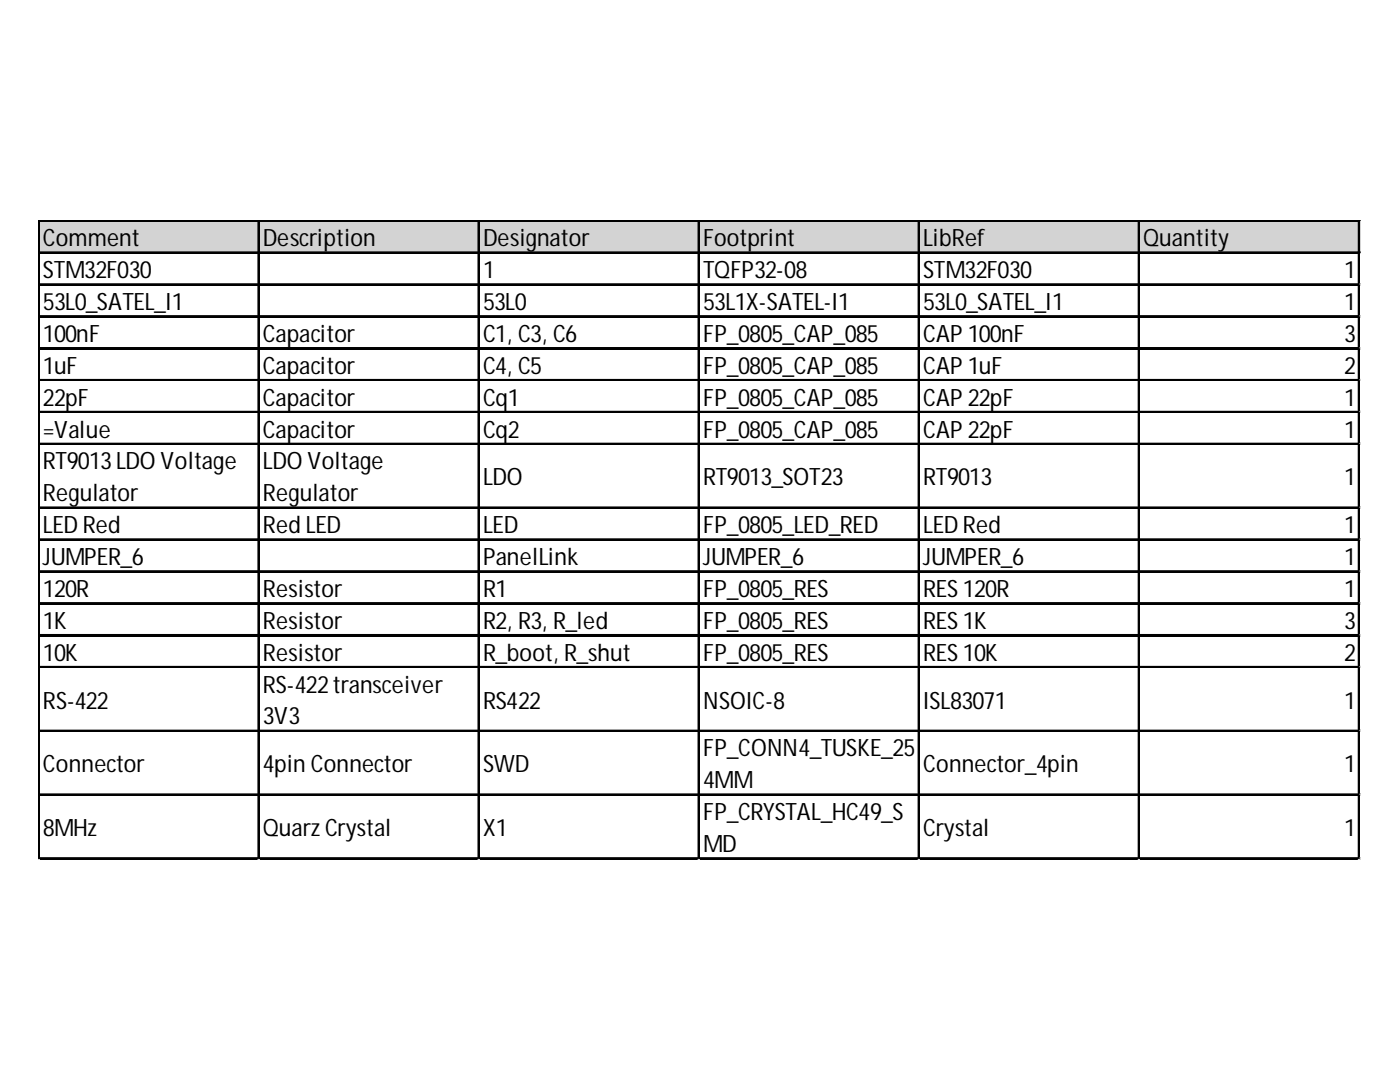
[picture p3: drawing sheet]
<svg xmlns="http://www.w3.org/2000/svg" width="279mm" height="216mm" viewBox="0 0 279 216" stroke-linecap="round" stroke-linejoin="round" font-family="sans-serif">
<defs><g id="words">
<g font-size="4.8">
<text x="8.6" y="49.1">Comment</text>
<text x="52.5" y="49.1">Description</text>
<text x="96.4" y="49.1">Designator</text>
<text x="140.3" y="49.1">Footprint</text>
<text x="184.2" y="49.1">LibRef</text>
<text x="228.2" y="49.1">Quantity</text>
<text x="8.6" y="55.5">STM32F030</text>
<text x="96.4" y="55.5">1</text>
<text x="140.3" y="55.5">TQFP32-08</text>
<text x="184.2" y="55.5">STM32F030</text>
<text x="268.3" y="55.5">1</text>
<text x="8.6" y="61.9">53L0_SATEL_I1</text>
<text x="96.4" y="61.9">53L0</text>
<text x="140.3" y="61.9">53L1X-SATEL-I1</text>
<text x="184.2" y="61.9">53L0_SATEL_I1</text>
<text x="268.3" y="61.9">1</text>
<text x="8.6" y="68.2">100nF</text>
<text x="52.5" y="68.2">Capacitor</text>
<text x="96.4" y="68.2">C1, C3, C6</text>
<text x="140.3" y="68.2">FP_0805_CAP_085</text>
<text x="184.2" y="68.2">CAP100nF</text>
<text x="268.3" y="68.2">3</text>
<text x="8.6" y="74.6">1uF</text>
<text x="52.5" y="74.6">Capacitor</text>
<text x="96.4" y="74.6">C4, C5</text>
<text x="140.3" y="74.6">FP_0805_CAP_085</text>
<text x="184.2" y="74.6">CAP1uF</text>
<text x="268.3" y="74.6">2</text>
<text x="8.6" y="80.9">22pF</text>
<text x="52.5" y="80.9">Capacitor</text>
<text x="96.4" y="80.9">Cq1</text>
<text x="140.3" y="80.9">FP_0805_CAP_085</text>
<text x="184.2" y="80.9">CAP22pF</text>
<text x="268.3" y="80.9">1</text>
<text x="8.6" y="87.3">=Value</text>
<text x="52.5" y="87.3">Capacitor</text>
<text x="96.4" y="87.3">Cq2</text>
<text x="140.3" y="87.3">FP_0805_CAP_085</text>
<text x="184.2" y="87.3">CAP22pF</text>
<text x="268.3" y="87.3">1</text>
<text x="8.6" y="93.7">RT9013LDO Voltage</text>
<text x="52.5" y="93.7">LDO Voltage</text>
<text x="8.6" y="100">Regulator</text>
<text x="52.5" y="100">Regulator</text>
<text x="96.4" y="96.8">LDO</text>
<text x="140.3" y="96.8">RT9013_SOT23</text>
<text x="184.2" y="96.8">RT9013</text>
<text x="268.3" y="96.8">1</text>
<text x="8.6" y="106.4">LED Red</text>
<text x="52.5" y="106.4">Red LED</text>
<text x="96.4" y="106.4">LED</text>
<text x="140.3" y="106.4">FP_0805_LED_RED</text>
<text x="184.2" y="106.4">LED Red</text>
<text x="268.3" y="106.4">1</text>
<text x="8.6" y="112.8">JUMPER_6</text>
<text x="96.4" y="112.8">PanelLink</text>
<text x="140.3" y="112.8">JUMPER_6</text>
<text x="184.2" y="112.8">JUMPER_6</text>
<text x="268.3" y="112.8">1</text>
<text x="8.6" y="119.1">120R</text>
<text x="52.5" y="119.1">Resistor</text>
<text x="96.4" y="119.1">R1</text>
<text x="140.3" y="119.1">FP_0805_RES</text>
<text x="184.2" y="119.1">RES120R</text>
<text x="268.3" y="119.1">1</text>
<text x="8.6" y="125.5">1K</text>
<text x="52.5" y="125.5">Resistor</text>
<text x="96.4" y="125.5">R2, R3, R_led</text>
<text x="140.3" y="125.5">FP_0805_RES</text>
<text x="184.2" y="125.5">RES1K</text>
<text x="268.3" y="125.5">3</text>
<text x="8.6" y="131.8">10K</text>
<text x="52.5" y="131.8">Resistor</text>
<text x="96.4" y="131.8">R_boot, R_shut</text>
<text x="140.3" y="131.8">FP_0805_RES</text>
<text x="184.2" y="131.8">RES10K</text>
<text x="268.3" y="131.8">2</text>
<text x="8.6" y="141.4">RS-422</text>
<text x="52.5" y="138.2">RS-422transceiver</text>
<text x="96.4" y="141.4">RS422</text>
<text x="140.3" y="141.4">NSOIC-8</text>
<text x="184.2" y="141.4">ISL83071</text>
<text x="268.3" y="141.4">1</text>
<text x="52.5" y="144.6">3V3</text>
<text x="8.6" y="154.1">Connector</text>
<text x="52.5" y="154.1">4pin Connector</text>
<text x="96.4" y="154.1">SWD</text>
<text x="140.3" y="150.9">FP_CONN4_TUSKE_25</text>
<text x="184.2" y="154.1">Connector_4pin</text>
<text x="268.3" y="154.1">1</text>
<text x="140.3" y="157.3">4MM</text>
<text x="8.6" y="166.8">8MHz</text>
<text x="52.5" y="166.8">Quarz Crystal</text>
<text x="96.4" y="166.8">X1</text>
<text x="140.3" y="163.7">FP_CRYSTAL_HC49_S</text>
<text x="184.2" y="166.8">Crystal</text>
<text x="268.3" y="166.8">1</text>
<text x="140.3" y="170">MD</text>
</g>
</g></defs>
<path d="M7.9 44.2h263.6v6.4h-263.6z" fill="#d3d3d3"/>
<g fill="none" stroke="#000" stroke-width=".32">
<path d="M7.6 44v127.5M7.8 44v127.5M7.9 44h263.5M7.9 44.1h263.5M7.9 50.3h263.5M7.9 50.5h263.5M7.9 56.7h263.5M7.9 56.8h263.5M51.5 44.3v127.2M51.7 44.3v127.2M95.4 44.3v127.2M95.6 44.3v127.2"/>
<path d="M139.4 44.3v127.2M139.5 44.3v127.2M183.3 44.3v127.2M183.4 44.3v127.2M227.2 44.3v127.2M227.4 44.3v127.2M271.1 44.3v127.2M271.3 44.3v127.2M7.9 63h263.5M7.9 63.2h263.5M7.9 69.4h263.5M7.9 69.6h263.5"/>
<path d="M7.9 75.8h263.5M7.9 75.9h263.5M7.9 82.1h263.5M7.9 82.3h263.5M7.9 88.5h263.5M7.9 88.6h263.5M7.9 101.2h263.5M7.9 101.4h263.5M7.9 107.6h263.5M7.9 107.7h263.5M7.9 113.9h263.5M7.9 114.1h263.5"/>
<path d="M7.9 120.3h263.5M7.9 120.5h263.5M7.9 126.7h263.5M7.9 126.8h263.5M7.9 133h263.5M7.9 133.2h263.5M7.9 145.7h263.5M7.9 145.9h263.5M7.9 158.5h263.5M7.9 158.6h263.5M7.9 171.2h263.5M7.9 171.4h263.5"/>
</g>
<path d="M7.6 171.5v.1" fill="none" stroke="#d4d4d4" stroke-width=".32"/>
<path d="M7.6 171.5l.3 .1z" fill="#d4d4d4"/>
<path d="M51.5 171.5v.1" fill="none" stroke="#d4d4d4" stroke-width=".32"/>
<path d="M51.5 171.5l.3 .1z" fill="#d4d4d4"/>
<path d="M95.4 171.5v.1" fill="none" stroke="#d4d4d4" stroke-width=".32"/>
<path d="M95.4 171.5l.4 .1z" fill="#d4d4d4"/>
<path d="M139.4 171.5v.1" fill="none" stroke="#d4d4d4" stroke-width=".32"/>
<path d="M139.4 171.5l.3 .1z" fill="#d4d4d4"/>
<path d="M183.3 171.5v.1" fill="none" stroke="#d4d4d4" stroke-width=".32"/>
<path d="M183.3 171.5l.3 .1z" fill="#d4d4d4"/>
<path d="M227.2 171.5v.1" fill="none" stroke="#d4d4d4" stroke-width=".32"/>
<path d="M227.2 171.5l.3 .1z" fill="#d4d4d4"/>
<path d="M271.1 171.5v.1" fill="none" stroke="#d4d4d4" stroke-width=".32"/>
<path d="M271.1 171.5l.3 .1z" fill="#d4d4d4"/>
<path d="M271.4 56.7h.1" fill="none" stroke="#d4d4d4" stroke-width=".32"/>
<path d="M271.4 56.7l.1 .3z" fill="#d4d4d4"/>
<path d="M271.4 63h.1" fill="none" stroke="#d4d4d4" stroke-width=".32"/>
<path d="M271.4 63l.1 .4z" fill="#d4d4d4"/>
<path d="M271.4 69.4h.1" fill="none" stroke="#d4d4d4" stroke-width=".32"/>
<path d="M271.4 69.4l.1 .3z" fill="#d4d4d4"/>
<path d="M271.4 75.8h.1" fill="none" stroke="#d4d4d4" stroke-width=".32"/>
<path d="M271.4 75.8l.1 .3z" fill="#d4d4d4"/>
<path d="M271.4 82.1h.1" fill="none" stroke="#d4d4d4" stroke-width=".32"/>
<path d="M271.4 82.1l.1 .3z" fill="#d4d4d4"/>
<path d="M271.4 88.5h.1" fill="none" stroke="#d4d4d4" stroke-width=".32"/>
<path d="M271.4 88.5l.1 .3z" fill="#d4d4d4"/>
<path d="M271.4 101.2h.1" fill="none" stroke="#d4d4d4" stroke-width=".32"/>
<path d="M271.4 101.2l.1 .3z" fill="#d4d4d4"/>
<path d="M271.4 107.6h.1" fill="none" stroke="#d4d4d4" stroke-width=".32"/>
<path d="M271.4 107.6l.1 .3z" fill="#d4d4d4"/>
<path d="M271.4 113.9h.1" fill="none" stroke="#d4d4d4" stroke-width=".32"/>
<path d="M271.4 113.9l.1 .4z" fill="#d4d4d4"/>
<path d="M271.4 120.3h.1" fill="none" stroke="#d4d4d4" stroke-width=".32"/>
<path d="M271.4 120.3l.1 .3z" fill="#d4d4d4"/>
<path d="M271.4 126.7h.1" fill="none" stroke="#d4d4d4" stroke-width=".32"/>
<path d="M271.4 126.7l.1 .3z" fill="#d4d4d4"/>
<path d="M271.4 133h.1" fill="none" stroke="#d4d4d4" stroke-width=".32"/>
<path d="M271.4 133l.1 .3z" fill="#d4d4d4"/>
<path d="M271.4 145.7h.1" fill="none" stroke="#d4d4d4" stroke-width=".32"/>
<path d="M271.4 145.7l.1 .4z" fill="#d4d4d4"/>
<path d="M271.4 158.5h.1" fill="none" stroke="#d4d4d4" stroke-width=".32"/>
<path d="M271.4 158.5l.1 .3z" fill="#d4d4d4"/>
<path d="M271.4 171.2h.1" fill="none" stroke="#d4d4d4" stroke-width=".32"/>
<path d="M271.4 171.2l.1 .3z" fill="#d4d4d4"/>
<use href="#words"/>
</svg>
